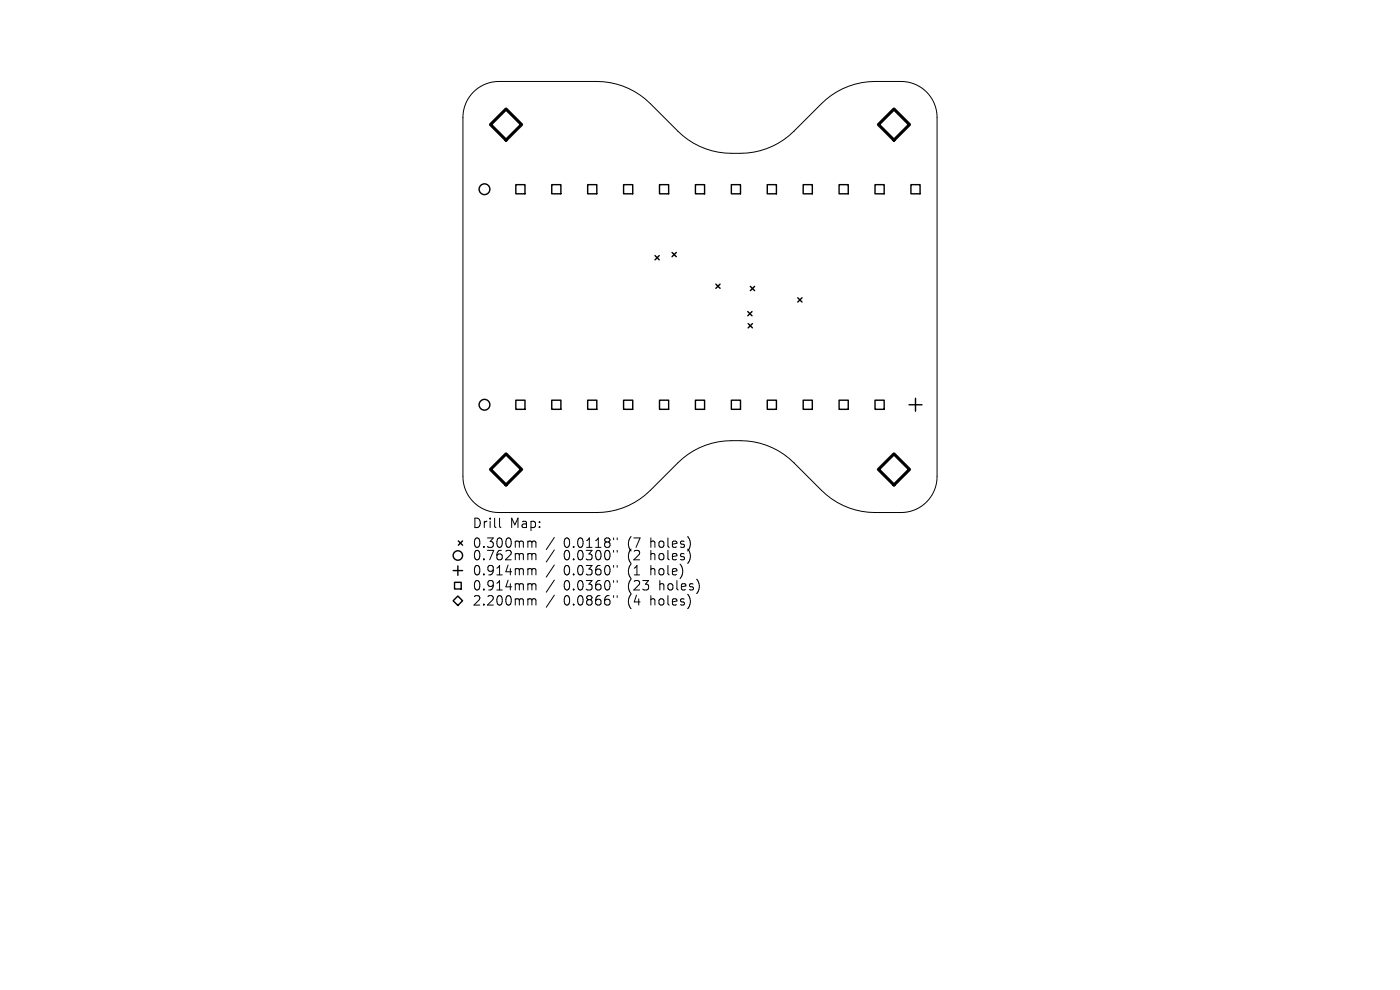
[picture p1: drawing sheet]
<svg xmlns="http://www.w3.org/2000/svg" width="297mm" height="210mm" viewBox="0 0 297 210" stroke-linecap="round" stroke-linejoin="round" font-family="sans-serif">
<defs><g id="words">
<g font-size="2.8">
<text x="100.1" y="112.3">Drill</text>
<text x="108.1" y="112.3">Map:</text>
<text x="100.1" y="116.5">0.300mm</text>
<text x="100.1" y="119.1">0.762mm</text>
<text x="119.6" y="116.5">0.0118&quot;</text>
<text x="119.6" y="119.1">0.0300&quot;</text>
<text x="133.3" y="116.5">(7</text>
<text x="133.3" y="119.1">(2</text>
<text x="138.3" y="116.5">holes)</text>
<text x="138.3" y="119.1">holes)</text>
<text x="100.1" y="122.3">0.914mm</text>
<text x="100.1" y="125.5">0.914mm</text>
<text x="119.6" y="122.3">0.0360&quot;</text>
<text x="119.6" y="125.5">0.0360&quot;</text>
<text x="133.3" y="122.3">(1</text>
<text x="133.3" y="125.5">(23</text>
<text x="138.3" y="122.3">hole)</text>
<text x="140.2" y="125.5">holes)</text>
<text x="100.1" y="128.7">2.200mm</text>
<text x="119.6" y="128.7">0.0866&quot;</text>
<text x="133.3" y="128.7">(4</text>
<text x="138.3" y="128.7">holes)</text>
</g>
</g></defs>
<g fill="none" stroke="#000" stroke-width=".21">
<path d="M100.4 19.5a7.6 7.6 0 0 1 5.4-2.2h20.8a16.1 16.1 0 0 1 11.4 4.7l5.8 5.8a16.6 16.6 0 0 0 13.3 4.7 16.1 16.1 0 0 0 11.4-4.7l5.8-5.8a16.1 16.1 0 0 1 11.3-4.7h5.6a7.6 7.6 0 0 1 7.6 7.6v76.2a7.6 7.6 0 0 1-7.6 7.6 26.6 26.6 0 0 1-11.1-.9 16.1 16.1 0 0 1-5.8-3.8l-5.8-5.8a16.6 16.6 0 0 0-13.3-4.7 16.1 16.1 0 0 0-11.4 4.7l-5.8 5.8a16.1 16.1 0 0 1-11.4 4.7h-20.8a7.6 7.6 0 0 1-7.6-7.6v-76.2a7.6 7.6 0 0 1 2.2-5.4zM106 109.9v1.7l.3 .3M112.3 114.8l.4 .1 .1 .2M112.3 117.4h.3l.2 .3M112.8 115.1l.3-.3 .5 .1 .1 1.2M112.8 115.1v1M112.8 117.7v1.1M112.8 117.7l.3-.3 .5 .1 .1 1.3M117.6 114l-1.7 2.6M117.6 116.7l-1.7 2.5M117.6 119.9l-1.7 2.5M130.2 114.1v.4"/>
<path d="M130.2 116.8v.3M130.2 120v.3M130.9 114.1v.4M130.9 116.8v.3M130.9 120v.3M112.3 120.6h.3l.2 .3M112.3 123.8h.3l.2 .3M112.3 127h.3l.2 .3M112.8 120.9v1.1M112.8 124.1v1.1M112.8 127.3v1.1M112.8 120.9l.3-.3 .5 .1 .1 1.3"/>
<path d="M112.8 124.1l.3-.3 .5 .1 .1 1.3M112.8 127.3l.3-.3 .5 .1 .1 1.3M117.6 123.1l-1.7 2.5M117.6 126.3l-1.7 2.5M130.2 123.2v.3M130.2 126.4v.3M130.9 123.2v.3M130.9 126.4v.3"/>
</g>
<g fill="none" stroke="#000" stroke-width=".3">
<path d="M109.4 39.2h2v1.9h-2zM117.1 39.2h1.9v1.9h-1.9zM124.7 39.2h1.9v1.9h-1.9zM132.3 39.2h1.9v1.9h-1.9zM139.9 39.2h2v1.9h-2zM147.5 39.2h2v1.9h-2zM155.2 39.2h1.9v1.9h-1.9zM162.8 39.2h1.9v1.9h-1.9zM170.4 39.2h1.9v1.9h-1.9zM178 39.2h2v1.9h-2zM185.6 39.2h2v1.9h-2zM193.3 39.2h1.9v1.9h-1.9z"/>
<path d="M139 54.2l.9 .9M139.9 54.2l-.9 .9M142.6 53.6l.9 .9M143.5 53.6l-.9 .9M151.9 60.3l.9 .9M152.8 60.3l-.9 .9M158.6 66.1l.9 .9M158.7 68.6l.9 .9M159.2 60.8l.9 .9M159.5 66.1l-.9 .9M159.6 68.6l-.9 .9M160.1 60.8l-.9 .9"/>
<path d="M169.2 63.2l.9 .9M170.1 63.2l-.9 .9M109.4 84.9h2v1.9h-2zM117.1 84.9h1.9v1.9h-1.9zM124.7 84.9h1.9v1.9h-1.9zM132.3 84.9h1.9v1.9h-1.9zM139.9 84.9h2v1.9h-2zM147.5 84.9h2v1.9h-2zM155.2 84.9h1.9v1.9h-1.9zM162.8 84.9h1.9v1.9h-1.9zM170.4 84.9h1.9v1.9h-1.9zM178 84.9h2v1.9h-2z"/>
<path d="M185.6 84.9h2v1.9h-2zM192.9 85.9h2.7M194.2 84.5v2.7M97.2 114.7l.9 .9M98.1 114.7l-.9 .9M96.1 127.4l1-1 1 1-1 1zM96.1 121h2M96.4 123.5h1.4v1.4h-1.4zM97.1 120v2"/>
<circle cx="102.8" cy="40.1" r="1.14"/>
<circle cx="102.8" cy="85.9" r="1.14"/>
<circle cx="97.1" cy="117.8" r="1"/>
</g>
<path d="M104.1 26.4l3.3-3.3 3.3 3.3-3.3 3.3zM186.3 26.4l3.3-3.3 3.3 3.3-3.3 3.3zM104.1 99.6l3.3-3.3 3.3 3.3-3.3 3.3zM186.3 99.6l3.3-3.3 3.3 3.3-3.3 3.3z" fill="none" stroke="#000" stroke-width=".66"/>
<use href="#words"/>
</svg>
